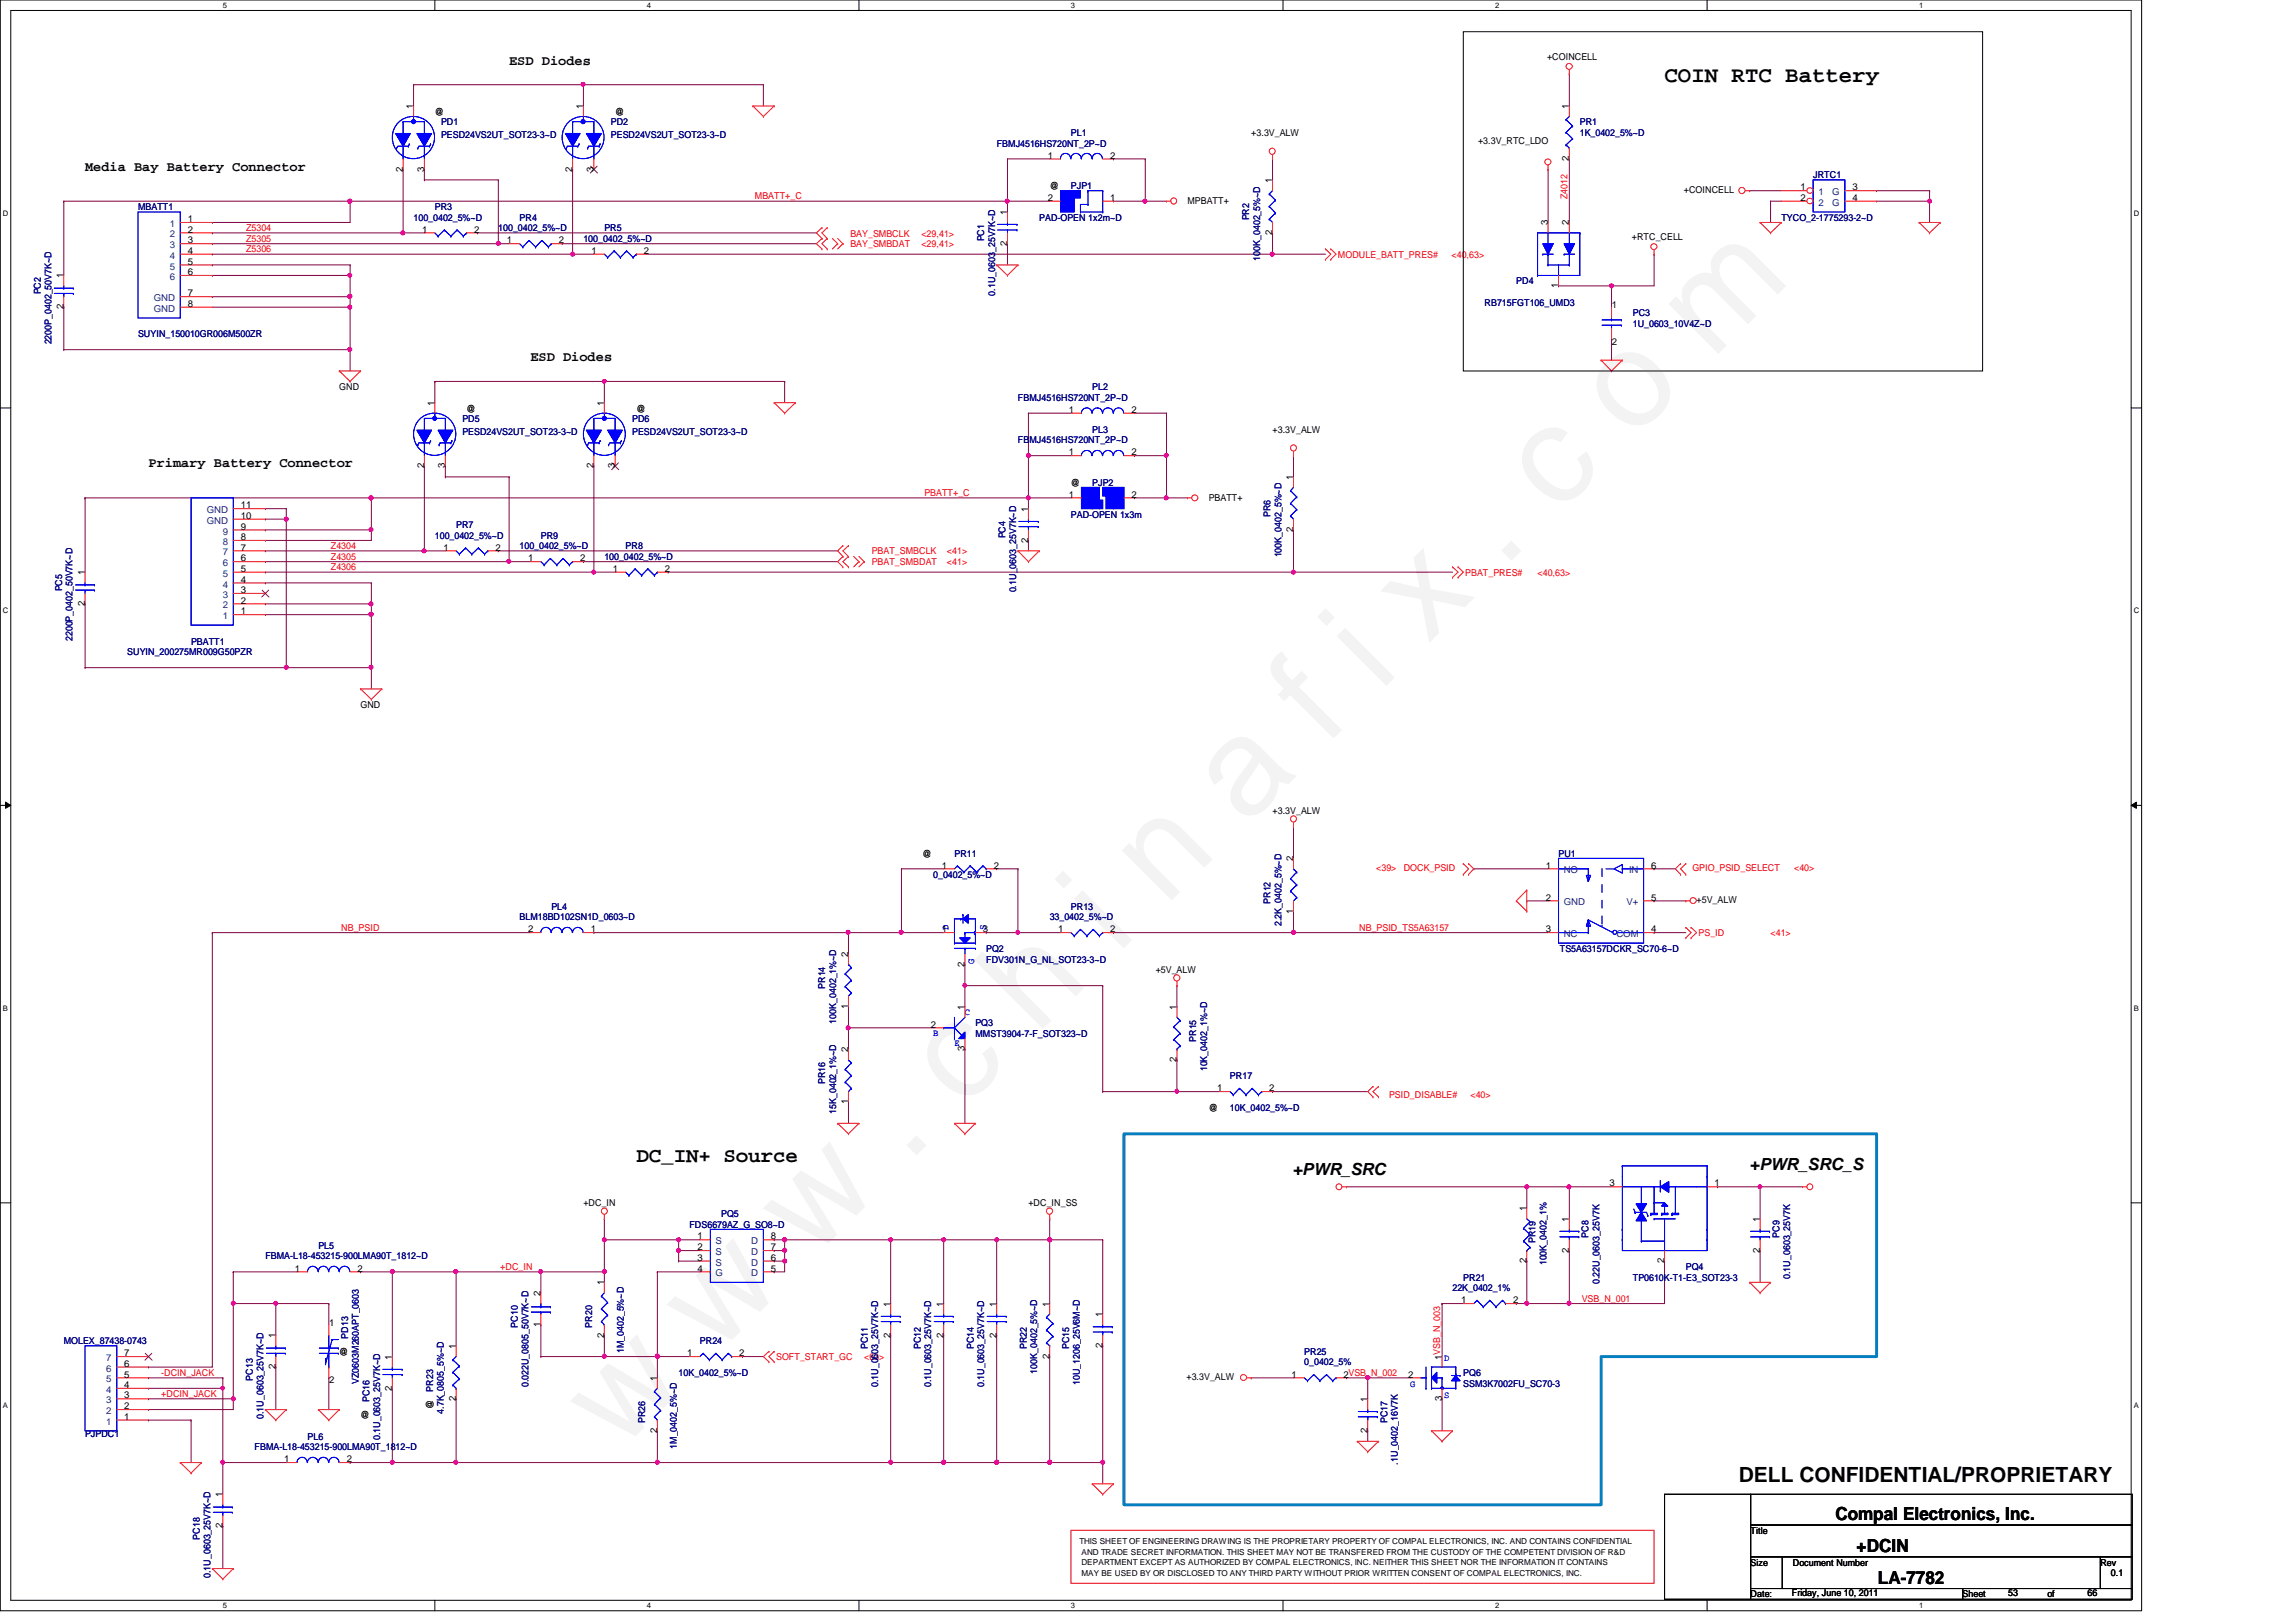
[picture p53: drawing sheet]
<svg xmlns="http://www.w3.org/2000/svg" width="297mm" height="210mm" viewBox="0 0 297 210" stroke-linecap="round" stroke-linejoin="round" font-family="sans-serif">
<defs><g id="words">
<text font-size="17.6" fill="#f0f" x="80.1" y="188" transform="rotate(-45 80.1 188)">w w w . c h i n a f i x . c o m</text>
<text font-size="2.9" x="215.3" y="10.6">COIN RTC Battery</text>
<g font-size="2.7">
<text x="82.3" y="150.4">DC_IN+ Source</text>
<text x="225" y="191.8">DELL CONFIDENTIAL/PROPRIETARY</text>
</g>
<g font-size="2.3">
<text x="237.4" y="196.8">Compal Electronics, Inc.</text>
<text x="240.2" y="200.9">+DCIN</text>
<text x="242.9" y="205">LA-7782</text>
</g>
<g font-size="2.2">
<text x="167.2" y="152">+PWR_SRC</text>
<text x="226.4" y="151.5">+PWR_SRC_S</text>
</g>
<g font-size="1.8">
<text x="65.9" y="8.4">ESD Diodes</text>
<text x="11" y="22.1">Media Bay Battery Connector</text>
<text x="68.6" y="46.8">ESD Diodes</text>
<text x="19.2" y="60.5">Primary Battery Connector</text>
</g>
<g font-size="1.2">
<text x="200.1" y="7.7">+COINCELL</text>
<text x="53.5" y="14.1" transform="rotate(-90 53.5 14.1)">1</text>
<text x="56.3" y="14.9">@</text>
<text x="75.4" y="14.1" transform="rotate(-90 75.4 14.1)">1</text>
<text x="79.6" y="14.9">@</text>
<text x="161.9" y="17.6">+3.3V_ALW</text>
<text x="203" y="14.1" transform="rotate(-90 203 14.1)">1</text>
<text x="52.1" y="22.2" transform="rotate(-90 52.1 22.2)">2</text>
<text x="54.9" y="22.2" transform="rotate(-90 54.9 22.2)">3</text>
<text x="74" y="22.2" transform="rotate(-90 74 22.2)">2</text>
<text x="76.8" y="22.2" transform="rotate(-90 76.8 22.2)">3</text>
<text x="135.5" y="20.5">1</text>
<text x="143.6" y="20.5">2</text>
<text x="164.6" y="23.7" transform="rotate(-90 164.6 23.7)">1</text>
<text x="191.2" y="18.7">+3.3V_RTC_LDO</text>
<text x="203" y="20.8" transform="rotate(-90 203 20.8)">2</text>
<text x="24.3" y="28.7">1</text>
<text x="130.3" y="27.8" transform="rotate(-90 130.3 27.8)">1</text>
<text x="135.5" y="26">2</text>
<text x="135.8" y="24.4">@</text>
<text x="143.6" y="26">1</text>
<text x="153.6" y="26.4">MPBATT+</text>
<text x="200.2" y="29.2" transform="rotate(-90 200.2 29.2)">3</text>
<text x="203" y="29.2" transform="rotate(-90 203 29.2)">2</text>
<text x="217.8" y="25">+COINCELL</text>
<text x="232.9" y="24.6">1</text>
<text x="232.9" y="26">2</text>
<text x="239.6" y="26">4</text>
<text x="239.6" y="24.6">3</text>
<text x="24.3" y="31.5">3</text>
<text x="24.3" y="32.9">4</text>
<text x="24.3" y="34.2">5</text>
<text x="24.3" y="35.6">6</text>
<text x="24.3" y="30.1">2</text>
<text x="54.6" y="30.1">1</text>
<text x="61.3" y="30.1">2</text>
<text x="65.6" y="31.5">1</text>
<text x="72.3" y="31.5">2</text>
<text x="76.5" y="32.9">1</text>
<text x="83.3" y="32.9">2</text>
<text x="130.3" y="31.8" transform="rotate(-90 130.3 31.8)">2</text>
<text x="164.6" y="30.4" transform="rotate(-90 164.6 30.4)">2</text>
<text x="211.1" y="31">+RTC_CELL</text>
<text x="8.2" y="40" transform="rotate(-90 8.2 40)">2</text>
<text x="8.2" y="36" transform="rotate(-90 8.2 36)">1</text>
<text x="24.3" y="38.4">7</text>
<text x="24.3" y="39.7">8</text>
<text x="201.6" y="37.3" transform="rotate(-90 201.6 37.3)">1</text>
<text x="208.5" y="39.9">1</text>
<text x="208.5" y="44.6">2</text>
<text x="43.9" y="50.5">GND</text>
<text x="56.2" y="52.5" transform="rotate(-90 56.2 52.5)">1</text>
<text x="60.4" y="53.3">@</text>
<text x="78.1" y="52.5" transform="rotate(-90 78.1 52.5)">1</text>
<text x="82.3" y="53.3">@</text>
<text x="138.3" y="53.4">1</text>
<text x="146.4" y="53.4">2</text>
<text x="138.3" y="58.9">1</text>
<text x="146.4" y="58.9">2</text>
<text x="164.6" y="56">+3.3V_ALW</text>
<text x="31.2" y="65.8">11</text>
<text x="54.9" y="60.6" transform="rotate(-90 54.9 60.6)">2</text>
<text x="57.6" y="60.6" transform="rotate(-90 57.6 60.6)">3</text>
<text x="76.8" y="60.6" transform="rotate(-90 76.8 60.6)">2</text>
<text x="79.5" y="60.6" transform="rotate(-90 79.5 60.6)">3</text>
<text x="138.3" y="64.4">1</text>
<text x="138.6" y="62.9">@</text>
<text x="146.4" y="64.4">2</text>
<text x="156.4" y="64.8">PBATT+</text>
<text x="167.3" y="62.1" transform="rotate(-90 167.3 62.1)">1</text>
<text x="31.2" y="69.9">8</text>
<text x="31.2" y="68.5">9</text>
<text x="31.2" y="71.2">7</text>
<text x="31.2" y="67.1">10</text>
<text x="57.4" y="71.2">1</text>
<text x="64.1" y="71.2">2</text>
<text x="133" y="70.2" transform="rotate(-90 133 70.2)">2</text>
<text x="133" y="66.2" transform="rotate(-90 133 66.2)">1</text>
<text x="167.3" y="68.8" transform="rotate(-90 167.3 68.8)">2</text>
<text x="11" y="74.5" transform="rotate(-90 11 74.5)">1</text>
<text x="31.2" y="76.8">3</text>
<text x="31.2" y="75.4">4</text>
<text x="31.2" y="74">5</text>
<text x="31.2" y="72.6">6</text>
<text x="68.3" y="72.6">1</text>
<text x="75.1" y="72.6">2</text>
<text x="79.3" y="74">1</text>
<text x="86" y="74">2</text>
<text x="11" y="78.4" transform="rotate(-90 11 78.4)">2</text>
<text x="31.2" y="79.5">1</text>
<text x="31.2" y="78.1">2</text>
<text x="46.6" y="91.7">GND</text>
<text x="164.6" y="105.4">+3.3V_ALW</text>
<text x="119.3" y="110.9">@</text>
<text x="121.8" y="112.4">1</text>
<text x="128.6" y="112.4">2</text>
<text x="167.3" y="111.5" transform="rotate(-90 167.3 111.5)">2</text>
<text x="200" y="112.4">1</text>
<text x="213.6" y="112.4">6</text>
<text x="167.3" y="118.2" transform="rotate(-90 167.3 118.2)">1</text>
<text x="200" y="116.5">2</text>
<text x="213.6" y="116.5">5</text>
<text x="219.5" y="116.9">+5V_ALW</text>
<text x="68.3" y="120.6">2</text>
<text x="76.5" y="120.6">1</text>
<text x="109.7" y="123.8" transform="rotate(-90 109.7 123.8)">2</text>
<text x="121.8" y="120.6">1</text>
<text x="124.8" y="125.1" transform="rotate(-90 124.8 125.1)">2</text>
<text x="127.2" y="120.6">3</text>
<text x="136.9" y="120.6">1</text>
<text x="143.6" y="120.6">2</text>
<text x="149.5" y="125.9">+5V_ALW</text>
<text x="200" y="120.6">3</text>
<text x="213.6" y="120.6">4</text>
<text x="109.7" y="130.6" transform="rotate(-90 109.7 130.6)">1</text>
<text x="124.8" y="130.7" transform="rotate(-90 124.8 130.7)">1</text>
<text x="152.2" y="130.7" transform="rotate(-90 152.2 130.7)">1</text>
<text x="109.7" y="136.2" transform="rotate(-90 109.7 136.2)">2</text>
<text x="120.4" y="133">2</text>
<text x="124.8" y="136.1" transform="rotate(-90 124.8 136.1)">3</text>
<text x="152.2" y="137.4" transform="rotate(-90 152.2 137.4)">2</text>
<text x="109.7" y="142.9" transform="rotate(-90 109.7 142.9)">1</text>
<text x="156.4" y="143.8">@</text>
<text x="157.5" y="141.2">1</text>
<text x="164.2" y="141.2">2</text>
<text x="208.2" y="153.5">3</text>
<text x="221.8" y="153.5">1</text>
<text x="75.5" y="156.1">+DC_IN</text>
<text x="90.3" y="160.4">1</text>
<text x="90.3" y="161.8">2</text>
<text x="99.7" y="160.4">8</text>
<text x="99.7" y="161.8">7</text>
<text x="133.1" y="156.1">+DC_IN_SS</text>
<text x="197.5" y="156.8" transform="rotate(-90 197.5 156.8)">1</text>
<text x="203" y="158.1" transform="rotate(-90 203 158.1)">1</text>
<text x="227.7" y="158.1" transform="rotate(-90 227.7 158.1)">1</text>
<text x="38.1" y="164.5">1</text>
<text x="46.3" y="164.5">2</text>
<text x="69.9" y="167.7" transform="rotate(-90 69.9 167.7)">2</text>
<text x="78.1" y="166.3" transform="rotate(-90 78.1 166.3)">1</text>
<text x="90.3" y="163.2">3</text>
<text x="90.3" y="164.5">4</text>
<text x="99.7" y="163.2">6</text>
<text x="99.7" y="164.5">5</text>
<text x="197.5" y="163.5" transform="rotate(-90 197.5 163.5)">2</text>
<text x="203" y="162.1" transform="rotate(-90 203 162.1)">2</text>
<text x="215.3" y="163.5" transform="rotate(-90 215.3 163.5)">2</text>
<text x="227.7" y="162.1" transform="rotate(-90 227.7 162.1)">2</text>
<text x="35.6" y="173.2" transform="rotate(-90 35.6 173.2)">1</text>
<text x="42.6" y="171.6">1</text>
<text x="69.9" y="171.7" transform="rotate(-90 69.9 171.7)">1</text>
<text x="78.1" y="173.1" transform="rotate(-90 78.1 173.1)">2</text>
<text x="115.2" y="173.1" transform="rotate(-90 115.2 173.1)">2</text>
<text x="115.2" y="169.1" transform="rotate(-90 115.2 169.1)">1</text>
<text x="122" y="173.1" transform="rotate(-90 122 173.1)">2</text>
<text x="122" y="169.1" transform="rotate(-90 122 169.1)">1</text>
<text x="128.9" y="173.1" transform="rotate(-90 128.9 173.1)">2</text>
<text x="128.9" y="169.1" transform="rotate(-90 128.9 169.1)">1</text>
<text x="135.8" y="169.1" transform="rotate(-90 135.8 169.1)">1</text>
<text x="142.6" y="170.5" transform="rotate(-90 142.6 170.5)">1</text>
<text x="189" y="168.7">1</text>
<text x="195.7" y="168.7">2</text>
<text x="16.1" y="179.6">4</text>
<text x="16.1" y="178.3">5</text>
<text x="16.1" y="176.9">6</text>
<text x="16.1" y="175.5">7</text>
<text x="35.6" y="177.2" transform="rotate(-90 35.6 177.2)">2</text>
<text x="42.6" y="179">2</text>
<text x="43.9" y="175.3">@</text>
<text x="50.7" y="180" transform="rotate(-90 50.7 180)">2</text>
<text x="50.7" y="175.9" transform="rotate(-90 50.7 175.9)">1</text>
<text x="59" y="174.6" transform="rotate(-90 59 174.6)">1</text>
<text x="85" y="178.7" transform="rotate(-90 85 178.7)">1</text>
<text x="88.9" y="175.5">1</text>
<text x="95.6" y="175.5">2</text>
<text x="135.8" y="175.8" transform="rotate(-90 135.8 175.8)">2</text>
<text x="142.6" y="174.5" transform="rotate(-90 142.6 174.5)">2</text>
<text x="153.5" y="178.6">+3.3V_ALW</text>
<text x="167.1" y="178.3">1</text>
<text x="173.8" y="178.3">2VSB_N_002</text>
<text x="182.2" y="178.3">2</text>
<text x="186.5" y="175.9" transform="rotate(-90 186.5 175.9)">1VSB_N_003</text>
<text x="16.1" y="183.7">1</text>
<text x="16.1" y="181">3</text>
<text x="16.1" y="182.4">2</text>
<text x="46.6" y="183.6">@</text>
<text x="56" y="182.3" transform="rotate(-90 56 182.3)">@</text>
<text x="59" y="181.3" transform="rotate(-90 59 181.3)">2</text>
<text x="85" y="185.4" transform="rotate(-90 85 185.4)">2</text>
<text x="176.9" y="185.4" transform="rotate(-90 176.9 185.4)">2</text>
<text x="176.9" y="181.4" transform="rotate(-90 176.9 181.4)">1</text>
<text x="186.5" y="181.3" transform="rotate(-90 186.5 181.3)">3</text>
<text x="36.8" y="189.2">1</text>
<text x="44.9" y="189.2">2</text>
<text x="28.8" y="197.8" transform="rotate(-90 28.8 197.8)">2</text>
<text x="28.8" y="193.8" transform="rotate(-90 28.8 193.8)">1</text>
<text x="226.5" y="198.5">Title</text>
<text x="226.5" y="202.6">Size</text>
<text x="231.9" y="202.6">Document Number</text>
<text x="271.7" y="202.6">Rev</text>
<text x="226.5" y="206.7">Date:</text>
<text x="231.8" y="206.6">Friday, June 10, 2011</text>
<text x="253.9" y="206.7">Sheet</text>
<text x="259.8" y="206.6">53</text>
<text x="264.9" y="206.7">of</text>
<text x="270.1" y="206.6">66</text>
<text x="273.1" y="204">0.1</text>
</g>
<g font-size="1.2" fill="#000080">
<text x="57.1" y="16.2">PD1</text>
<text x="57.1" y="17.9">PESD24VS2UT_SOT23-3~D</text>
<text x="79" y="16.2">PD2</text>
<text x="79" y="17.9">PESD24VS2UT_SOT23-3~D</text>
<text x="138.6" y="17.6">PL1</text>
<text x="204.4" y="16.2">PR1</text>
<text x="204.4" y="17.6">1K_0402_5%~D</text>
<text x="128.9" y="19">FBMJ4516HS720NT_2P~D</text>
<text x="234.6" y="23.1">JRTC1</text>
<text x="17.9" y="27.2">MBATT1</text>
<text x="53.5" y="28.6">100_0402_5%~D</text>
<text x="56.3" y="27.2">PR3</text>
<text x="64.5" y="29.9">100_0402_5%~D</text>
<text x="67.2" y="28.6">PR4</text>
<text x="78.2" y="29.9">PR5</text>
<text x="134.4" y="28.6">PAD-OPEN 1x2m~D</text>
<text x="138.6" y="24.4">PJP1</text>
<text x="161.6" y="28.5" transform="rotate(-90 161.6 28.5)">PR2</text>
<text x="230.5" y="28.6">TYCO_2-1775293-2~D</text>
<text x="75.5" y="31.3">100_0402_5%~D</text>
<text x="127.3" y="31.2" transform="rotate(-90 127.3 31.2)">PC1</text>
<text x="163" y="33.7" transform="rotate(-90 163 33.7)">100K_0402_5%~D</text>
<text x="5.3" y="38.1" transform="rotate(-90 5.3 38.1)">PC2</text>
<text x="128.7" y="38.3" transform="rotate(-90 128.7 38.3)">0.1U_0603_25V7K~D</text>
<text x="192.1" y="39.5">RB715FGT106_UMD3</text>
<text x="196.2" y="36.8">PD4</text>
<text x="211.2" y="40.9">PC3</text>
<text x="6.6" y="44.6" transform="rotate(-90 6.6 44.6)">2200P_0402_50V7K~D</text>
<text x="17.9" y="43.6">SUYIN_150010GR006M500ZR</text>
<text x="211.2" y="42.3">1U_0603_10V4Z~D</text>
<text x="131.7" y="51.9">FBMJ4516HS720NT_2P~D</text>
<text x="141.3" y="50.5">PL2</text>
<text x="59.8" y="54.6">PD5</text>
<text x="59.8" y="56.3">PESD24VS2UT_SOT23-3~D</text>
<text x="81.8" y="54.6">PD6</text>
<text x="81.8" y="56.3">PESD24VS2UT_SOT23-3~D</text>
<text x="131.7" y="57.4">FBMJ4516HS720NT_2P~D</text>
<text x="141.3" y="56">PL3</text>
<text x="141.3" y="62.9">PJP2</text>
<text x="56.3" y="69.7">100_0402_5%~D</text>
<text x="59" y="68.3">PR7</text>
<text x="67.2" y="71.1">100_0402_5%~D</text>
<text x="70" y="69.7">PR9</text>
<text x="80.9" y="71.1">PR8</text>
<text x="130.1" y="69.7" transform="rotate(-90 130.1 69.7)">PC4</text>
<text x="138.6" y="67">PAD-OPEN 1x3m</text>
<text x="164.4" y="66.9" transform="rotate(-90 164.4 66.9)">PR6</text>
<text x="8" y="76.5" transform="rotate(-90 8 76.5)">PC5</text>
<text x="78.2" y="72.4">100_0402_5%~D</text>
<text x="131.5" y="76.7" transform="rotate(-90 131.5 76.7)">0.1U_0603_25V7K~D</text>
<text x="165.8" y="72.1" transform="rotate(-90 165.8 72.1)">100K_0402_5%~D</text>
<text x="9.4" y="83" transform="rotate(-90 9.4 83)">2200P_0402_50V7K~D</text>
<text x="24.7" y="83.4">PBATT1</text>
<text x="16.5" y="84.8">SUYIN_200275MR009G50PZR</text>
<text x="120.7" y="113.6">0_0402_5%~D</text>
<text x="123.5" y="110.9">PR11</text>
<text x="201.6" y="110.9">PU1</text>
<text x="67.2" y="119.1">BLM18BD102SN1D_0603~D</text>
<text x="71.3" y="117.7">PL4</text>
<text x="135.8" y="119.1">33_0402_5%~D</text>
<text x="138.6" y="117.7">PR13</text>
<text x="164.4" y="117" transform="rotate(-90 164.4 117)">PR12</text>
<text x="165.8" y="119.8" transform="rotate(-90 165.8 119.8)">2.2K_0402_5%~D</text>
<text x="127.6" y="123.2">PQ2</text>
<text x="127.6" y="124.6">FDV301N_G_NL_SOT23-3~D</text>
<text x="201.8" y="123.2">TS5A63157DCKR_SC70-6~D</text>
<text x="106.8" y="128" transform="rotate(-90 106.8 128)">PR14</text>
<text x="108.2" y="132.5" transform="rotate(-90 108.2 132.5)">100K_0402_1%~D</text>
<text x="126.2" y="132.8">PQ3</text>
<text x="126.2" y="134.2">MMST3904-7-F_SOT323~D</text>
<text x="154.8" y="134.8" transform="rotate(-90 154.8 134.8)">PR15</text>
<text x="106.8" y="140.3" transform="rotate(-90 106.8 140.3)">PR16</text>
<text x="156.2" y="138.6" transform="rotate(-90 156.2 138.6)">10K_0402_1%~D</text>
<text x="159.1" y="139.7">PR17</text>
<text x="159.1" y="143.8">10K_0402_5%~D</text>
<text x="108.2" y="144.1" transform="rotate(-90 108.2 144.1)">15K_0402_1%~D</text>
<text x="41.2" y="161.6">PL5</text>
<text x="89.2" y="158.9">FDS6679AZ_G_SO8~D</text>
<text x="93.3" y="157.5">PQ5</text>
<text x="198.7" y="160.9" transform="rotate(-90 198.7 160.9)">PR19</text>
<text x="205.5" y="160.2" transform="rotate(-90 205.5 160.2)">PC8</text>
<text x="230.2" y="160.2" transform="rotate(-90 230.2 160.2)">PC9</text>
<text x="34.3" y="163">FBMA-L18-453215-900LMA90T_1812~D</text>
<text x="187.9" y="167.1">22K_0402_1%</text>
<text x="189.3" y="165.7">PR21</text>
<text x="200.1" y="163.7" transform="rotate(-90 200.1 163.7)">100K_0402_1%</text>
<text x="206.9" y="166.2" transform="rotate(-90 206.9 166.2)">0.22U_0603_25V7K</text>
<text x="211.2" y="165.7">TP0610K-T1-E3_SOT23-3</text>
<text x="218.1" y="164.3">PQ4</text>
<text x="231.6" y="165.5" transform="rotate(-90 231.6 165.5)">0.1U_0603_25V7K</text>
<text x="8.3" y="173.9">MOLEX_87438-0743</text>
<text x="45" y="173.2" transform="rotate(-90 45 173.2)">PD13</text>
<text x="67" y="171.8" transform="rotate(-90 67 171.8)">PC10</text>
<text x="76.6" y="171.8" transform="rotate(-90 76.6 171.8)">PR20</text>
<text x="90.5" y="173.9">PR24</text>
<text x="32.7" y="178.7" transform="rotate(-90 32.7 178.7)">PC13</text>
<text x="46.4" y="179.1" transform="rotate(-90 46.4 179.1)">VZ0603M260APT_0603</text>
<text x="68.4" y="179.5" transform="rotate(-90 68.4 179.5)">0.022U_0805_50V7K~D</text>
<text x="80.7" y="175.1" transform="rotate(-90 80.7 175.1)">1M_0402_5%~D</text>
<text x="87.8" y="178.1">10K_0402_5%~D</text>
<text x="112.3" y="174.6" transform="rotate(-90 112.3 174.6)">PC11</text>
<text x="113.6" y="179.5" transform="rotate(-90 113.6 179.5)">0.1U_0603_25V7K~D</text>
<text x="119.1" y="174.6" transform="rotate(-90 119.1 174.6)">PC12</text>
<text x="120.5" y="179.5" transform="rotate(-90 120.5 179.5)">0.1U_0603_25V7K~D</text>
<text x="126" y="174.6" transform="rotate(-90 126 174.6)">PC14</text>
<text x="127.3" y="179.5" transform="rotate(-90 127.3 179.5)">0.1U_0603_25V7K~D</text>
<text x="132.8" y="174.6" transform="rotate(-90 132.8 174.6)">PR22</text>
<text x="134.2" y="177.8" transform="rotate(-90 134.2 177.8)">100K_0402_5%~D</text>
<text x="138.3" y="174.6" transform="rotate(-90 138.3 174.6)">PC15</text>
<text x="139.7" y="179.2" transform="rotate(-90 139.7 179.2)">10U_1206_25V6M~D</text>
<text x="168.7" y="175.3">PR25</text>
<text x="168.7" y="176.7">0_0402_5%</text>
<text x="189.3" y="178.1">PQ6</text>
<text x="189.3" y="179.5">SSM3K7002FU_SC70-3</text>
<text x="34.1" y="183.6" transform="rotate(-90 34.1 183.6)">0.1U_0603_25V7K~D</text>
<text x="47.8" y="181.4" transform="rotate(-90 47.8 181.4)">PC16</text>
<text x="56" y="180.1" transform="rotate(-90 56 180.1)">PR23</text>
<text x="57.4" y="183" transform="rotate(-90 57.4 183)">4.7K_0805_5%~D</text>
<text x="83.5" y="184.2" transform="rotate(-90 83.5 184.2)">PR26</text>
<text x="179.5" y="184.2" transform="rotate(-90 179.5 184.2)">PC17</text>
<text x="11" y="186">PJPDC1</text>
<text x="32.9" y="187.7">FBMA-L18-453215-900LMA90T_1812~D</text>
<text x="39.8" y="186.3">PL6</text>
<text x="49.2" y="186.4" transform="rotate(-90 49.2 186.4)">0.1U_0603_25V7K~D</text>
<text x="87.6" y="187.5" transform="rotate(-90 87.6 187.5)">1M_0402_5%~D</text>
<text x="180.8" y="189.5" transform="rotate(-90 180.8 189.5)">.1U_0402_16V7K</text>
<text x="25.9" y="199.3" transform="rotate(-90 25.9 199.3)">PC18</text>
<text x="27.2" y="204.2" transform="rotate(-90 27.2 204.2)">0.1U_0603_25V7K~D</text>
</g>
<g font-size="1.2" fill="#004080">
<text x="22" y="29.4">1</text>
<text x="235.2" y="25.3">1</text>
<text x="235.2" y="26.6">2</text>
<text x="237" y="26.6">G</text>
<text x="237" y="25.3">G</text>
<text x="22" y="32.1">3</text>
<text x="22" y="33.5">4</text>
<text x="22" y="34.9">5</text>
<text x="22" y="30.7">2</text>
<text x="19.9" y="39">GND</text>
<text x="19.9" y="40.3">GND</text>
<text x="22" y="36.2">6</text>
<text x="26.8" y="67.8">GND</text>
<text x="26.8" y="66.4">GND</text>
<text x="28.8" y="70.5">8</text>
<text x="28.8" y="69.2">9</text>
<text x="28.8" y="71.9">7</text>
<text x="28.8" y="77.4">3</text>
<text x="28.8" y="76">4</text>
<text x="28.8" y="74.6">5</text>
<text x="28.8" y="73.3">6</text>
<text x="28.8" y="80.1">1</text>
<text x="28.8" y="78.7">2</text>
<text x="202.3" y="113">NO</text>
<text x="210.8" y="113">IN</text>
<text x="202.3" y="117.2">GND</text>
<text x="210.4" y="117.2">V+</text>
<text x="202.3" y="121.3">NC</text>
<text x="209.1" y="121.3">COM</text>
<text x="92.6" y="161">S</text>
<text x="97.2" y="161">D</text>
<text x="92.6" y="162.4">S</text>
<text x="92.6" y="163.8">S</text>
<text x="92.6" y="165.2">G</text>
<text x="97.2" y="162.4">D</text>
<text x="97.2" y="163.8">D</text>
<text x="97.2" y="165.2">D</text>
<text x="13.8" y="178.9">5</text>
<text x="13.8" y="177.5">6</text>
<text x="13.8" y="176.1">7</text>
<text x="13.8" y="184.4">1</text>
<text x="13.8" y="181.6">3</text>
<text x="13.8" y="180.3">4</text>
<text x="13.8" y="183">2</text>
</g>
<g font-size="1.2" fill="#f00">
<text x="31.8" y="29.9">Z5304</text>
<text x="97.7" y="25.8">MBATT+_C</text>
<text x="202.8" y="25.8" transform="rotate(-90 202.8 25.8)">Z4012</text>
<text x="31.8" y="32.6">Z5306</text>
<text x="31.8" y="31.3">Z5305</text>
<text x="110" y="32">BAY_SMBDAT</text>
<text x="110" y="30.6">BAY_SMBCLK</text>
<text x="119.2" y="30.6">&lt;29,41&gt;</text>
<text x="119.2" y="32">&lt;29,41&gt;</text>
<text x="173.1" y="33.4">MODULE_BATT_PRES#</text>
<text x="187.8" y="33.4">&lt;40,63&gt;</text>
<text x="119.6" y="64.2">PBATT+_C</text>
<text x="42.8" y="71">Z4304</text>
<text x="112.8" y="71.8">PBAT_SMBCLK</text>
<text x="122.5" y="71.8">&lt;41&gt;</text>
<text x="42.8" y="73.8">Z4306</text>
<text x="42.8" y="72.4">Z4305</text>
<text x="112.8" y="73.2">PBAT_SMBDAT</text>
<text x="122.5" y="73.2">&lt;41&gt;</text>
<text x="189.6" y="74.5">PBAT_PRES#</text>
<text x="198.9" y="74.5">&lt;40,63&gt;</text>
<text x="178.1" y="112.8">&lt;39&gt;</text>
<text x="181.6" y="112.8">DOCK_PSID</text>
<text x="218.9" y="112.8">GPIO_PSID_SELECT</text>
<text x="232.1" y="112.8">&lt;40&gt;</text>
<text x="44.2" y="120.4">NB_PSID</text>
<text x="175.8" y="120.4">NB_PSID_TS5A63157</text>
<text x="219.7" y="121.2">PS_ID</text>
<text x="229.1" y="121.2">&lt;41&gt;</text>
<text x="179.7" y="142.1">PSID_DISABLE#</text>
<text x="190.2" y="142.1">&lt;40&gt;</text>
<text x="64.7" y="164.3">+DC_IN</text>
<text x="204.6" y="168.4">VSB_N_001</text>
<text x="20.9" y="178.1">-DCIN_JACK</text>
<text x="100.4" y="176">SOFT_START_GC</text>
<text x="111.8" y="176">&lt;63&gt;</text>
<text x="20.9" y="180.8">+DCIN_JACK</text>
</g>
<g font-size="1.2" fill="#00f">
<text x="122.7" y="120.4" transform="rotate(-90 122.7 120.4)">D</text>
<text x="126" y="124.8" transform="rotate(-90 126 124.8)">G</text>
<text x="127.5" y="120.4" transform="rotate(-90 127.5 120.4)">S</text>
<text x="124.8" y="131.3">C</text>
<text x="120.7" y="134">B</text>
<text x="123.5" y="135.4">E</text>
<text x="182.5" y="179.5">G</text>
<text x="186.8" y="176.1">D</text>
<text x="186.8" y="180.9">S</text>
</g>
<g font-size="1.1">
<text x="139.7" y="199.9">THIS SHEET OF ENGINEERING DRAWING IS THE PROPRIETARY PROPERTY OF COMPAL ELECTRONICS, INC. AND CONTAINS CONFIDENTIAL</text>
<text x="139.9" y="204">MAY BE USED BY OR DISCLOSED TO ANY THIRD PARTY WITHOUT PRIOR WRITTEN CONSENT OF COMPAL ELECTRONICS, INC.</text>
<text x="139.9" y="201.2">AND TRADE SECRET INFORMATION. THIS SHEET MAY NOT BE TRANSFERED FROM THE CUSTODY OF THE COMPETENT DIVISION OF R&amp;D</text>
<text x="139.9" y="202.6">DEPARTMENT EXCEPT AS AUTHORIZED BY COMPAL ELECTRONICS, INC. NEITHER THIS SHEET NOR THE INFORMATION IT CONTAINS</text>
</g>
<g font-size="1">
<text x="28.8" y="1">5</text>
<text x="83.7" y="1">4</text>
<text x="138.6" y="1">3</text>
<text x="193.4" y="1">2</text>
<text x="248.3" y="1">1</text>
<text x=".4" y="27.9">D</text>
<text x="276.1" y="27.9">D</text>
<text x=".4" y="79.4">C</text>
<text x="276.1" y="79.4">C</text>
<text x=".4" y="130.8">B</text>
<text x="276.1" y="130.8">B</text>
<text x=".4" y="182.2">A</text>
<text x="276.1" y="182.2">A</text>
<text x="28.8" y="208.1">5</text>
<text x="83.7" y="208.1">4</text>
<text x="138.6" y="208.1">3</text>
<text x="193.4" y="208.1">2</text>
<text x="248.3" y="208.1">1</text>
</g>
</g></defs>
<path d="M0 0h277.1v208.4h-277.1zM1.4 1.4h274.3v205.7h-274.3z" fill="none" stroke="#000" stroke-width=".13"/>
<g fill="#fff">
<path d="M28.8 .1h.6v1.1h-.6z"/>
<path d="M28.8 207.2h.6v1.1h-.6z"/>
</g>
<path d="M56.3 0v1.4M56.3 207.1v1.3" fill="none" stroke="#000" stroke-width=".13"/>
<g fill="#fff">
<path d="M83.7 .1h.5v1.1h-.5z"/>
<path d="M83.7 207.2h.5v1.1h-.5z"/>
</g>
<path d="M111.1 0v1.4M111.1 207.1v1.3" fill="none" stroke="#000" stroke-width=".13"/>
<g fill="#fff">
<path d="M138.6 .1h.5v1.1h-.5z"/>
<path d="M138.6 207.2h.5v1.1h-.5z"/>
</g>
<path d="M166 0v1.4M166 207.1v1.3" fill="none" stroke="#000" stroke-width=".13"/>
<g fill="#fff">
<path d="M193.4 .1h.6v1.1h-.6z"/>
<path d="M193.4 207.2h.6v1.1h-.6z"/>
</g>
<path d="M220.8 0v1.4M220.8 207.1v1.3" fill="none" stroke="#000" stroke-width=".13"/>
<g fill="#fff">
<path d="M248.3 .1h.5v1.1h-.5z"/>
<path d="M248.3 207.2h.5v1.1h-.5z"/>
<path d="M.4 27.1h.7v1.1h-.7z"/>
<path d="M276.1 27.1h.7v1.1h-.7z"/>
<path d="M.4 78.5h.7v1.1h-.7z"/>
<path d="M276.1 78.5h.7v1.1h-.7z"/>
</g>
<path d="M0 52.8h1.4M275.7 52.8h1.4" fill="none" stroke="#000" stroke-width=".13"/>
<g fill="#fff">
<path d="M.4 129.9h.6v1.1h-.6z"/>
<path d="M276.1 129.9h.6v1.1h-.6z"/>
</g>
<path d="M0 104.2h1.4M.7 103.8l.7 .4-.7 .4zM275.7 104.2l.7-.4v.8zM275.7 104.2h1.4" fill="none" stroke="#000" stroke-width=".13"/>
<path d="M.7 103.8l.7 .4-.7 .4zM275.7 104.2l.7-.4v.8z" fill="#000"/>
<g fill="#fff">
<path d="M.4 181.4h.6v1.1h-.6z"/>
<path d="M276.1 181.4h.6v1.1h-.6z"/>
</g>
<path d="M0 155.7h1.4M275.7 155.7h1.4" fill="none" stroke="#000" stroke-width=".13"/>
<path d="M19.2 179.7h.1M19.2 179.7h9.6M28.8 179.7h.1M28.8 179.7v9.6" fill="none" stroke="#800040" stroke-width=".13"/>
<path d="M28.6 179.5h.4v.1v.2l-.2 .1-.2-.1z" fill-rule="evenodd" fill="#f0f"/>
<path d="M28.6 179.5h.4v.1v.2l-.2 .1-.2-.1z" fill="none" stroke="#f0f" stroke-width=".13"/>
<path d="M167.3 120.7h33M59 164.6h.1M59 164.6h11" fill="none" stroke="#800040" stroke-width=".13"/>
<circle cx="59" cy="164.6" r=".26" fill="#f0f"/>
<circle cx="59" cy="164.6" r=".26" fill="none" stroke="#f0f" stroke-width=".13"/>
<path d="M48 64.4h.1M48 64.4h85.1M42.5 168.7h.1M42.5 178.3h.1M42.5 168.7v2.7M42.5 178.3v4.1M28.8 189.3h.1M28.8 189.3v4.1" fill="none" stroke="#800040" stroke-width=".13"/>
<circle cx="48" cy="64.4" r=".26" fill="#f0f"/>
<circle cx="48" cy="64.4" r=".26" fill="none" stroke="#f0f" stroke-width=".13"/>
<path d="M34.3 68.6h.1M34.3 75.4h.1M34.3 75.4h13.7M48 64.4h.1M48 64.4v4.2h-13.7M54.9 71.3h.1M54.9 71.3h2.7" fill="none" stroke="#800040" stroke-width=".13"/>
<circle cx="48" cy="68.5" r=".26" fill="#f0f"/>
<circle cx="48" cy="68.5" r=".26" fill="none" stroke="#f0f" stroke-width=".13"/>
<circle cx="48" cy="64.4" r=".26" fill="#f0f"/>
<circle cx="48" cy="64.4" r=".26" fill="none" stroke="#f0f" stroke-width=".13"/>
<g fill="none" stroke="#800040" stroke-width=".13">
<path d="M11 78.1h.1M11 64.4h.1M11 64.4v9.6M11 78.1v8.3M11 64.4h37M34.3 79.5h.1M48 78.1h.1M48 78.1v1.4h-13.7M64.5 71.3h.1M64.5 71.3h43.9M65.9 72.7h.1M65.9 72.7h2.7"/>
<path d="M75.5 72.7h32.9M86.4 74h80.9M11 86.4h.1M11 86.4h26"/>
</g>
<circle cx="48" cy="79.5" r=".26" fill="#f0f"/>
<circle cx="48" cy="79.5" r=".26" fill="none" stroke="#f0f" stroke-width=".13"/>
<path d="M37 86.4h.1M37 86.4h11" fill="none" stroke="#800040" stroke-width=".13"/>
<circle cx="48" cy="86.4" r=".26" fill="#f0f"/>
<circle cx="48" cy="86.4" r=".26" fill="none" stroke="#f0f" stroke-width=".13"/>
<path d="M48 79.5h.1M48 79.5v9.7M48 86.4h.1" fill="none" stroke="#800040" stroke-width=".13"/>
<circle cx="48" cy="79.5" r=".26" fill="#f0f"/>
<circle cx="48" cy="79.5" r=".26" fill="none" stroke="#f0f" stroke-width=".13"/>
<path d="M30.2 164.6h.1M30.2 164.6h8.2M59 189.3h.1M59 189.3h26" fill="none" stroke="#800040" stroke-width=".13"/>
<circle cx="59" cy="189.2" r=".26" fill="#f0f"/>
<circle cx="59" cy="189.2" r=".26" fill="none" stroke="#f0f" stroke-width=".13"/>
<g fill="none" stroke="#800040" stroke-width=".13">
<path d="M27.5 120.7h.1M27.5 120.7h41.1M27.5 120.7v56.2M30.2 164.6h.1M30.2 164.6v4.1M35.7 168.7h.1M35.7 168.7h6.8M50.8 164.6h.1M50.8 164.6h8.2M50.8 164.6v11M59 164.6h.1M59 164.6v9.6"/>
<path d="M28.8 197.5h.1M28.8 197.5v5.5M59 181h.1M59 181v8.3M85 189.3h30.2"/>
</g>
<circle cx="50.8" cy="164.6" r=".26" fill="#f0f"/>
<circle cx="50.8" cy="164.6" r=".26" fill="none" stroke="#f0f" stroke-width=".13"/>
<path d="M76.8 120.7h33M46.6 164.6h.1M46.6 164.6h4.2M50.8 179.7h.1M50.8 179.7v9.6h-5.5M28.8 189.3h.1M28.8 189.3h8.2M45.3 189.3h.1" fill="none" stroke="#800040" stroke-width=".13"/>
<path d="M28.6 189h.2l.2 .1v.3l-.2 .1-.2-.1z" fill-rule="evenodd" fill="#f0f"/>
<path d="M28.6 189h.2l.2 .1v.3l-.2 .1-.2-.1z" fill="none" stroke="#f0f" stroke-width=".13"/>
<path d="M19.2 181h.1M19.2 181h11M30.2 181h.1M30.2 181v1.4" fill="none" stroke="#800040" stroke-width=".13"/>
<circle cx="30.2" cy="181" r=".26" fill="#f0f"/>
<circle cx="30.2" cy="181" r=".26" fill="none" stroke="#f0f" stroke-width=".13"/>
<g fill="none" stroke="#800040" stroke-width=".13">
<path d="M203 9.6h.1M203 9.6v4.1M200.3 21.9h.1M200.3 21.9v6.9M19.2 178.3h.1M19.2 178.3h9.6M28.8 178.3h.1M28.8 178.3v1.4M35.7 176.9h.1M35.7 168.7h.1M35.7 168.7v4.1M35.7 176.9v5.5"/>
<path d="M19.2 182.4h.1M19.2 182.4h11"/>
</g>
<path d="M35.5 168.5l.1-.1 .3 .1-.1 .3-.2 .1-.1-.1z" fill-rule="evenodd" fill="#f0f"/>
<path d="M35.5 168.5l.1-.1 .3 .1-.1 .3-.2 .1-.1-.1z" fill="none" stroke="#f0f" stroke-width=".13"/>
<path d="M30.2 168.7h.1M30.2 168.7h5.5M30.2 168.7v12.3" fill="none" stroke="#800040" stroke-width=".13"/>
<circle cx="30.2" cy="168.7" r=".26" fill="#f0f"/>
<circle cx="30.2" cy="168.7" r=".26" fill="none" stroke="#f0f" stroke-width=".13"/>
<path d="M34.3 78.1h.1M34.3 78.1h13.7M19.2 176.9h.1M19.2 176.9h8.3M19.2 183.8h.1M19.2 183.8h5.5M24.7 183.8h.1M24.7 183.8v5.5" fill="none" stroke="#800040" stroke-width=".13"/>
<circle cx="48" cy="78.1" r=".26" fill="#f0f"/>
<circle cx="48" cy="78.1" r=".26" fill="none" stroke="#f0f" stroke-width=".13"/>
<path d="M242.8 26h.1M242.8 26h6.8M34.3 69.9h.1M48 68.6h.1M48 68.6v1.3h-13.7" fill="none" stroke="#800040" stroke-width=".13"/>
<circle cx="249.6" cy="26" r=".26" fill="#f0f"/>
<circle cx="249.6" cy="26" r=".26" fill="none" stroke="#f0f" stroke-width=".13"/>
<path d="M242.8 24.7h.1M242.8 24.7h6.8M249.6 26h.1M249.6 24.7h.1M249.6 24.7v4.1M50.8 189.3h.1M50.8 189.3h8.2" fill="none" stroke="#800040" stroke-width=".13"/>
<circle cx="50.8" cy="189.2" r=".26" fill="#f0f"/>
<circle cx="50.8" cy="189.2" r=".26" fill="none" stroke="#f0f" stroke-width=".13"/>
<path d="M65.9 61.7h.1M65.9 61.7v11" fill="none" stroke="#800040" stroke-width=".13"/>
<circle cx="65.8" cy="72.6" r=".26" fill="#f0f"/>
<circle cx="65.8" cy="72.6" r=".26" fill="none" stroke="#f0f" stroke-width=".13"/>
<path d="M56.3 49.4h.1M56.3 49.4v2.7M54.9 60.3h.1M54.9 60.3v11" fill="none" stroke="#800040" stroke-width=".13"/>
<circle cx="54.9" cy="71.3" r=".26" fill="#f0f"/>
<circle cx="54.9" cy="71.3" r=".26" fill="none" stroke="#f0f" stroke-width=".13"/>
<path d="M56.3 49.4h.1M56.3 49.4h21.9M34.3 71.3h.1M34.3 74h.1M34.3 72.7h.1M34.3 67.2h.1M34.3 71.3h20.6M34.3 74h42.5M34.3 72.7h31.6M34.3 67.2h2.7M37 67.2h.1M37 67.2v19.2" fill="none" stroke="#800040" stroke-width=".13"/>
<circle cx="37" cy="86.4" r=".26" fill="#f0f"/>
<circle cx="37" cy="86.4" r=".26" fill="none" stroke="#f0f" stroke-width=".13"/>
<circle cx="37" cy="67.2" r=".26" fill="#f0f"/>
<circle cx="37" cy="67.2" r=".26" fill="none" stroke="#f0f" stroke-width=".13"/>
<path d="M53.5 11h.1M53.5 11v2.7M75.5 11h.1M75.5 11h23.3M74.1 21.9h.1M74.1 21.9v11M34.3 65.8h.1M34.3 65.8h2.7M37 65.8h.1M37 65.8v1.4M48 75.4h.1M48 75.4v2.7" fill="none" stroke="#800040" stroke-width=".13"/>
<circle cx="75.4" cy="10.9" r=".26" fill="#f0f"/>
<circle cx="75.4" cy="10.9" r=".26" fill="none" stroke="#f0f" stroke-width=".13"/>
<path d="M52.2 21.9h.1M52.2 21.9v8.2" fill="none" stroke="#800040" stroke-width=".13"/>
<circle cx="52.1" cy="30.1" r=".26" fill="#f0f"/>
<circle cx="52.1" cy="30.1" r=".26" fill="none" stroke="#f0f" stroke-width=".13"/>
<g fill="none" stroke="#800040" stroke-width=".13">
<path d="M53.5 11h.1M53.5 11h22M75.5 11h.1M75.5 11v2.7M98.8 11h.1M98.8 11v2.7M8.3 26h.1M27.5 30.1h.1M27.5 32.9h.1M27.5 35.6h.1M27.5 30.1h24.7M27.5 32.9h46.6"/>
<path d="M45.3 34.3h.1M45.3 26h.1M45.3 34.3v1.3h-17.8M64.5 31.5h.1M64.5 31.5h1.4M130.3 20.6h.1M130.3 20.6v5.4h-122M130.3 20.6h5.5M144.1 20.6h.1M144.1 20.6h4.1M148.2 20.6h.1M148.2 20.6v5.4"/>
</g>
<circle cx="45.2" cy="26" r=".26" fill="#f0f"/>
<circle cx="45.2" cy="26" r=".26" fill="none" stroke="#f0f" stroke-width=".13"/>
<path d="M27.5 28.8h.1M27.5 34.3h.1M27.5 34.3h17.8M45.3 26h.1M45.3 26v2.8h-17.8M52.2 30.1h.1M52.2 30.1h2.7" fill="none" stroke="#800040" stroke-width=".13"/>
<circle cx="45.2" cy="26" r=".26" fill="#f0f"/>
<circle cx="45.2" cy="26" r=".26" fill="none" stroke="#f0f" stroke-width=".13"/>
<path d="M8.3 39.8h.1M8.3 26h.1M8.3 26v9.6M8.3 39.8v5.5M8.3 45.3h.1M8.3 45.3h37" fill="none" stroke="#800040" stroke-width=".13"/>
<circle cx="45.2" cy="45.2" r=".26" fill="#f0f"/>
<circle cx="45.2" cy="45.2" r=".26" fill="none" stroke="#f0f" stroke-width=".13"/>
<path d="M27.5 38.4h.1M45.3 35.6h.1M45.3 35.6v2.8h-17.8M72.7 31.5h32.9" fill="none" stroke="#800040" stroke-width=".13"/>
<circle cx="45.2" cy="38.4" r=".26" fill="#f0f"/>
<circle cx="45.2" cy="38.4" r=".26" fill="none" stroke="#f0f" stroke-width=".13"/>
<circle cx="45.3" cy="35.6" r=".25" fill="#f0f"/>
<circle cx="45.3" cy="35.6" r=".25" fill="none" stroke="#f0f" stroke-width=".13"/>
<path d="M27.5 31.5h.1M45.3 39.8h.1M45.3 39.8v8.2M64.5 23.3h.1M64.5 23.3v8.2h-37M83.7 32.9h80.9M164.6 20.6h.1M164.6 20.6v2.7M45.3 45.3h.1" fill="none" stroke="#800040" stroke-width=".13"/>
<circle cx="64.5" cy="31.5" r=".26" fill="#f0f"/>
<circle cx="64.5" cy="31.5" r=".26" fill="none" stroke="#f0f" stroke-width=".13"/>
<path d="M27.5 39.8h17.8M45.3 39.8h.1" fill="none" stroke="#800040" stroke-width=".13"/>
<circle cx="45.2" cy="39.8" r=".26" fill="#f0f"/>
<circle cx="45.2" cy="39.8" r=".26" fill="none" stroke="#f0f" stroke-width=".13"/>
<path d="M45.3 38.4h.1M45.3 38.4v1.4" fill="none" stroke="#800040" stroke-width=".13"/>
<circle cx="45.2" cy="38.4" r=".26" fill="#f0f"/>
<circle cx="45.2" cy="38.4" r=".26" fill="none" stroke="#f0f" stroke-width=".13"/>
<path d="M54.9 23.3h.1M54.9 21.9h.1M54.9 23.3h9.6M54.9 21.9v1.4M61.8 30.1h.1M61.8 30.1h43.8M203 20.6v8.2M57.6 61.7h.1M57.6 60.3h.1M57.6 61.7h8.3M57.6 60.3v1.4" fill="none" stroke="#800040" stroke-width=".13"/>
<g fill="none" stroke="#f00" stroke-width=".13">
<path d="M97.4 13.7h.1M97.4 13.7h2.8M97.4 13.7l1.4 1.4M98.8 15.1h.1M100.2 13.7h.1M100.2 13.7l-1.4 1.4M203 9.6h.1M203 9v.6M65.9 31.5h1.3M164.6 20.6h.1M164.6 20v.6M200.3 21.9h.1"/>
<path d="M200.3 21.4v.5M248.3 28.8h.1M248.3 28.8h2.7M248.3 28.8l1.3 1.3M249.6 30.1h.1M251 28.8h.1M251 28.8l-1.4 1.3M43.9 48h.1M43.9 48h2.7M43.9 48l1.4 1.4M45.3 49.4h.1M46.6 48h.1"/>
<path d="M46.6 48l-1.3 1.4M46.6 89.2h.1M46.6 89.2h2.8M46.6 89.2l1.4 1.3M48 90.5h.1M49.4 89.2h.1M49.4 89.2l-1.4 1.3M23.3 189.3h.1M23.3 189.3h2.8M23.3 189.3l1.4 1.3M24.7 190.6h.1M26.1 189.3h.1"/>
<path d="M26.1 189.3l-1.4 1.3M34.3 182.4h.1M34.3 182.4h2.7M34.3 182.4l1.4 1.4M35.7 183.8h.1M37 182.4h.1M37 182.4l-1.3 1.4M41.2 182.4h.1M41.2 182.4h2.7M41.2 182.4l1.3 1.4M42.5 183.8h.1M43.9 182.4h.1"/>
<path d="M43.9 182.4l-1.4 1.4M138.6 198h75.4v6.9h-75.4zM27.5 203h.1M27.5 203h2.7M27.5 203l1.3 1.3M28.8 204.3h.1M30.2 203h.1M30.2 203l-1.4 1.3"/>
<circle cx="164.6" cy="19.6" r=".39"/>
<circle cx="203" cy="8.6" r=".39"/>
<circle cx="200.3" cy="21" r=".39"/>
</g>
<path d="M189.3 4.1h67.2v43.9h-67.2zM215.3 193.4h11.2v13.6h-11.2zM226.5 193.4h49.3v4h-49.3zM226.5 197.4h49.3v4.1h-49.3zM226.5 201.5h4.1v4.1h-4.1zM226.5 205.6h27.4v1.4h-27.4zM230.6 201.5h41.1v4.1h-41.1zM253.9 205.6h21.9v1.4h-21.9zM271.7 201.5h4.1v4.1h-4.1z" fill="none" stroke="#000" stroke-width=".13"/>
<path d="M145.4 146.7h97.4v28.9h-35.7v19.1h-61.7z" fill="none" stroke="#0080c0" stroke-width=".38"/>
<path d="M67.2 31.5l.4 .5" fill="none" stroke="#00f" stroke-width=".13"/>
<path d="M75.9 17.3h1.9l-1 1.6z" fill="#00f"/>
<path d="M75.9 17.3h1.9l-1 1.6z" fill="none" stroke="#00f" stroke-width=".13"/>
<path d="M73.1 17.3h2l-1 1.6z" fill="#00f"/>
<g fill="none" stroke="#00f" stroke-width=".13">
<path d="M73.1 17.3h2l-1 1.6zM73.3 19.2h.1M74.1 18.9h.1M74.1 15.7h.1M74.1 17.3h.1M74.1 15.7h2.7v1.6M74.1 15.7v1.6M74.1 18.9v1.7M74.8 18.9h.1M74.8 18.9h-1.4l-.1 .3M74.9 18.6h.1M74.9 18.6l-.1 .3"/>
<path d="M75.5 15.7h.1M75.5 15.1v.6M76 19.2h.1M76.8 18.9h.1M76.8 17.3h.1M76.8 18.9v1.7M77.5 18.9h.1M77.5 18.9h-1.3l-.2 .3M77.6 18.6h.1M77.6 18.6l-.1 .3"/>
<circle cx="75.4" cy="17.8" r="2.72"/>
</g>
<circle cx="75.4" cy="15.7" r=".26" fill="#00f"/>
<circle cx="75.4" cy="15.7" r=".26" fill="none" stroke="#00f" stroke-width=".13"/>
<path d="M75.9 17.3h1.9l-1 1.6z" fill="#00f"/>
<path d="M75.9 17.3h1.9l-1 1.6z" fill="none" stroke="#00f" stroke-width=".13"/>
<path d="M73.1 17.3h2l-1 1.6z" fill="#00f"/>
<g fill="none" stroke="#00f" stroke-width=".13">
<path d="M73.1 17.3h2l-1 1.6zM73.3 19.2h.1M74.1 18.9h.1M74.1 15.7h.1M74.1 17.3h.1M74.1 15.7h2.7v1.6M74.1 15.7v1.6M74.1 18.9v1.7M74.8 18.9h.1M74.8 18.9h-1.4l-.1 .3M74.9 18.6h.1M74.9 18.6l-.1 .3"/>
<path d="M75.5 15.7h.1M75.5 15.1v.6M76 19.2h.1M76.8 18.9h.1M76.8 17.3h.1M76.8 18.9v1.7M77.5 18.9h.1M77.5 18.9h-1.3l-.2 .3M77.6 18.6h.1M77.6 18.6l-.1 .3"/>
<circle cx="75.4" cy="17.8" r="2.72"/>
</g>
<circle cx="75.4" cy="15.7" r=".26" fill="#00f"/>
<circle cx="75.4" cy="15.7" r=".26" fill="none" stroke="#00f" stroke-width=".13"/>
<path d="M75.5 13.7v1.4M74.1 20.6v1.3M76.8 20.6v1.3" fill="none" stroke="#f00" stroke-width=".13"/>
<path d="M76.4 21.5l.9 .9M77.3 21.5l-.9 .9" fill="none" stroke="#804000" stroke-width=".13"/>
<path d="M56.7 55.7h1.9l-1 1.6z" fill="#00f"/>
<path d="M56.7 55.7h1.9l-1 1.6z" fill="none" stroke="#00f" stroke-width=".13"/>
<path d="M53.9 55.7h1.9l-.9 1.6z" fill="#00f"/>
<g fill="none" stroke="#00f" stroke-width=".13">
<path d="M53.9 55.7h1.9l-.9 1.6zM54.1 57.6h.1M54.9 57.3h.1M54.9 54.1h.1M54.9 55.7h.1M54.9 54.1h2.7v1.6M54.9 54.1v1.6M54.9 57.3v1.7M55.6 57.3h.1M55.6 57.3h-1.4l-.1 .3M55.7 57h.1M55.7 57l-.1 .3"/>
<path d="M56.3 54.1h.1M56.3 53.5v.6M56.8 57.6h.1M57.6 57.3h.1M57.6 55.7h.1M57.6 57.3v1.7M58.3 57.3h.1M58.3 57.3h-1.4l-.1 .3M58.5 57h.1M58.5 57l-.2 .3"/>
<circle cx="56.2" cy="56.2" r="2.74"/>
</g>
<path d="M56.1 54l.1-.1 .2 .1v.3l-.2 .1-.1-.1z" fill-rule="evenodd" fill="#00f"/>
<path d="M56.1 54l.1-.1 .2 .1v.3l-.2 .1-.1-.1z" fill="none" stroke="#00f" stroke-width=".13"/>
<path d="M56.7 55.7h1.9l-1 1.6z" fill="#00f"/>
<path d="M56.7 55.7h1.9l-1 1.6z" fill="none" stroke="#00f" stroke-width=".13"/>
<path d="M53.9 55.7h1.9l-.9 1.6z" fill="#00f"/>
<g fill="none" stroke="#00f" stroke-width=".13">
<path d="M53.9 55.7h1.9l-.9 1.6zM54.1 57.6h.1M54.9 57.3h.1M54.9 54.1h.1M54.9 55.7h.1M54.9 54.1h2.7v1.6M54.9 54.1v1.6M54.9 57.3v1.7M55.6 57.3h.1M55.6 57.3h-1.4l-.1 .3M55.7 57h.1M55.7 57l-.1 .3"/>
<path d="M56.3 54.1h.1M56.3 53.5v.6M56.8 57.6h.1M57.6 57.3h.1M57.6 55.7h.1M57.6 57.3v1.7M58.3 57.3h.1M58.3 57.3h-1.4l-.1 .3M58.5 57h.1M58.5 57l-.2 .3"/>
<circle cx="56.2" cy="56.2" r="2.74"/>
</g>
<path d="M56.1 54l.1-.1 .2 .1v.3l-.2 .1-.1-.1z" fill-rule="evenodd" fill="#00f"/>
<g fill="none" stroke="#00f" stroke-width=".13">
<path d="M202.6 15.5h.1M202.6 17.1h.1M202.6 18.8h.1M202.6 15.5l.9 .8M202.6 17.1l.9 .8M202.6 18.8l.4 .4M203 19.2h.1M203 15.1l-.4 .4M203.5 16.3h.1M203.5 17.9h.1M203.5 16.3l-.9 .8M203.5 17.9l-.9 .9"/>
<path d="M56.3 30.1l.4 .5M56.7 30.6h.1M57.5 29.8h.1M57.5 29.8l-.8 .8M57.5 29.8l.8 .8M58.3 30.6h.1M59.1 29.8h.1M59.1 29.8l-.8 .8M59.1 29.8l.8 .8M59.9 30.6h.1M60.4 30.1h.1M60.4 30.1l-.5 .5"/>
<path d="M56.1 54l.1-.1 .2 .1v.3l-.2 .1-.1-.1zM59 71.3l.4 .4M59.4 71.7h.1M60.2 70.9h.1M60.2 70.9l-.8 .8M60.2 70.9l.8 .8M61 71.7h.1M61.9 70.9h.1M61.9 70.9l-.9 .8M61.9 70.9l.8 .8M62.7 71.7h.1M63.1 71.3h.1"/>
<path d="M63.1 71.3l-.4 .4M49.5 177.9h2.5M49.5 177.2h2.5M50.8 177.2h.1M50.8 177.9h.1M50.8 176.9v.3M50.8 177.9v.4M52 177.9h.1M52 177.2h.1M38.4 189.3a.66 .66 0 0 1 .7-.7 .66 .66 0 0 1 .6 .7M39.8 189.3a.68 .68 0 0 1 .7-.7 .68 .68 0 0 1 .6 .7M41.2 189.3a.66 .66 0 0 1 .6-.7 .66 .66 0 0 1 .7 .7"/>
<path d="M42.5 189.3a.66 .66 0 0 1 .7-.7 .66 .66 0 0 1 .7 .7"/>
</g>
<g fill="none" stroke="#f00" stroke-width=".13">
<path d="M203 13.7v1.4M203 19.2v1.4M54.9 30.1h1.4M60.4 30.1h1.4M54.9 59v1.3M56.3 52.1v1.4M57.6 59v1.3M57.6 71.3h1.4M63.1 71.3h1.4M50.8 175.6v1.3M50.8 178.3v1.4M37 189.3h1.4"/>
<path d="M43.9 189.3h1.4"/>
</g>
<path d="M53.9 17.3h1.9l-.9 1.6z" fill="#00f"/>
<path d="M53.9 17.3h1.9l-.9 1.6z" fill="none" stroke="#00f" stroke-width=".13"/>
<path d="M51.2 17.3h1.9l-.9 1.6z" fill="#00f"/>
<g fill="none" stroke="#00f" stroke-width=".13">
<path d="M51.2 17.3h1.9l-.9 1.6zM51.3 19.2h.1M52.2 18.9h.1M52.2 15.7h.1M52.2 17.3h.1M52.2 15.7h2.7v1.6M52.2 15.7v1.6M52.2 18.9v1.7M52.8 18.9h.1M52.8 18.9h-1.3l-.2 .3M53 18.6h.1M53 18.6l-.2 .3"/>
<path d="M53.5 15.7h.1M53.5 15.1v.6M54.1 19.2h.1M54.9 18.9h.1M54.9 17.3h.1M54.9 18.9v1.7M55.6 18.9h.1M55.6 18.9h-1.4l-.1 .3M55.7 18.6h.1M55.7 18.6l-.1 .3"/>
<circle cx="53.5" cy="17.8" r="2.74"/>
</g>
<circle cx="53.5" cy="15.7" r=".26" fill="#00f"/>
<circle cx="53.5" cy="15.7" r=".26" fill="none" stroke="#00f" stroke-width=".13"/>
<path d="M53.9 17.3h1.9l-.9 1.6z" fill="#00f"/>
<path d="M53.9 17.3h1.9l-.9 1.6z" fill="none" stroke="#00f" stroke-width=".13"/>
<path d="M51.2 17.3h1.9l-.9 1.6z" fill="#00f"/>
<g fill="none" stroke="#00f" stroke-width=".13">
<path d="M51.2 17.3h1.9l-.9 1.6zM51.3 19.2h.1M52.2 18.9h.1M52.2 15.7h.1M52.2 17.3h.1M52.2 15.7h2.7v1.6M52.2 15.7v1.6M52.2 18.9v1.7M52.8 18.9h.1M52.8 18.9h-1.3l-.2 .3M53 18.6h.1M53 18.6l-.2 .3"/>
<path d="M53.5 15.7h.1M53.5 15.1v.6M54.1 19.2h.1M54.9 18.9h.1M54.9 17.3h.1M54.9 18.9v1.7M55.6 18.9h.1M55.6 18.9h-1.4l-.1 .3M55.7 18.6h.1M55.7 18.6l-.1 .3"/>
<circle cx="53.5" cy="17.8" r="2.74"/>
</g>
<circle cx="53.5" cy="15.7" r=".26" fill="#00f"/>
<g fill="none" stroke="#00f" stroke-width=".13">
<path d="M7 38h2.5M7 37.3h2.5M8.3 37.3h.1M8.3 38h.1M8.3 37v.3M8.3 38v.4M9.5 38h.1M9.5 37.3h.1M17.9 27.4h5.4v13.7h-5.4zM138.5 20.5a.66 .66 0 0 0-.7-.6 .66 .66 0 0 0-.6 .7M139.9 20.5a.66 .66 0 0 0-.7-.6 .66 .66 0 0 0-.6 .7M141.3 20.5a.68 .68 0 0 0-.7-.6 .68 .68 0 0 0-.7 .7"/>
<path d="M142.6 20.5a.66 .66 0 0 0-.7-.6 .66 .66 0 0 0-.6 .7M234.6 23.3h4.1v4.1h-4.1zM9.8 76.4h2.4M9.8 75.7h2.4M11 75.7h.1M11 76.4h.1M11 75.4v.3M11 76.4v.4M12.2 76.4h.1M12.2 75.7h.1M24.7 64.4h5.5v16.5h-5.5zM11 174.2h4.1v11h-4.1z"/>
<path d="M34.5 175.1h2.4M34.5 174.5h2.4M35.7 174.5h.1M35.7 175.1h.1M35.7 174.2v.3M35.7 175.1v.5M36.9 175.1h.1M36.9 174.5h.1M41.1 164.5a.68 .68 0 0 0-.7-.6 .68 .68 0 0 0-.6 .7M41.3 175.1h2.5M41.3 174.5h2.5M42.1 176.5h.1"/>
<path d="M42.1 175.8h.1M42.1 175.8v.7M42.5 164.5a.66 .66 0 0 0-.7-.6 .66 .66 0 0 0-.6 .7M42.5 174.5h.1M42.5 175.1h.1M42.5 174.2h.1M42.5 176.9h.1M42.5 172.8v1.7M42.5 175.1v1.8M43 173.4h.1M43 173.4h.8M43 173.4l-.9 3.1"/>
<path d="M43.8 175.1h.1M43.8 174.5h.1M43.9 164.5a.66 .66 0 0 0-.7-.6 .66 .66 0 0 0-.7 .7M45.3 164.5a.68 .68 0 0 0-.7-.6 .68 .68 0 0 0-.7 .7M58.6 176h.1M58.6 177.6h.1M58.6 179.2h.1M58.6 176l.8 .8M58.6 177.6l.8 .8M58.6 179.2l.4 .5M59 179.7h.1M59 175.6l-.4 .4"/>
<path d="M59.4 176.8h.1M59.4 178.4h.1M59.4 176.8l-.8 .8M59.4 178.4l-.8 .8M27.6 195.7h2.5M27.6 195h2.5M28.8 195h.1M28.8 195.7h.1M28.8 194.7v.3M28.8 195.7v.4M30.1 195.7h.1M30.1 195h.1"/>
<circle cx="53.5" cy="15.7" r=".26"/>
</g>
<g fill="none" stroke="#f00" stroke-width=".13">
<path d="M53.5 13.7v1.4M8.3 35.6v1.4M8.3 38.4v1.4M23.3 28.8h4.2M23.3 31.5h4.2M23.3 32.9h4.2M23.3 34.3h4.2M23.3 35.6h4.2M23.3 30.1h4.2M23.3 38.4h4.2M23.3 39.8h4.2M52.2 20.6v1.3"/>
<path d="M54.9 20.6v1.3M135.8 20.6h1.4M142.7 20.6h1.4M164.6 23.3v1.4M238.7 26h4.1M238.7 24.7h4.1M11 74v1.4M11 76.8v1.3M30.2 79.5h4.1M30.2 76.8h4.1M30.2 75.4h4.1M30.2 74h4.1"/>
<path d="M30.2 72.7h4.1M30.2 69.9h4.1M30.2 68.6h4.1M30.2 78.1h4.1M30.2 71.3h4.1M30.2 67.2h4.1M30.2 65.8h4.1M15.1 179.7h4.1M15.1 178.3h4.1M15.1 176.9h4.1M15.1 175.6h4.1M35.7 172.8v1.4"/>
<path d="M35.7 175.6v1.3M38.4 164.6h1.4M42.5 171.4v1.4M42.5 176.9v1.4M45.3 164.6h1.3M59 174.2v1.4M59 179.7v1.3M15.1 183.8h4.1M15.1 181h4.1M15.1 182.4h4.1M28.8 193.4v1.3M28.8 196.1v1.4"/>
</g>
<path d="M33.9 76.4l.9 .9M34.8 76.4l-.9 .9M18.8 175.1l.9 .9M19.6 175.1l-.8 .9" fill="none" stroke="#804000" stroke-width=".13"/>
<path d="M28.6 179.5h.4v.1v.2l-.2 .1-.2-.1z" fill-rule="evenodd" fill="#f0f"/>
<path d="M28.6 179.5h.4v.1v.2l-.2 .1-.2-.1z" fill="none" stroke="#f0f" stroke-width=".13"/>
<circle cx="59" cy="164.6" r=".26" fill="#f0f"/>
<circle cx="59" cy="164.6" r=".26" fill="none" stroke="#f0f" stroke-width=".13"/>
<circle cx="48" cy="64.4" r=".26" fill="#f0f"/>
<circle cx="48" cy="64.4" r=".26" fill="none" stroke="#f0f" stroke-width=".13"/>
<circle cx="48" cy="68.5" r=".26" fill="#f0f"/>
<circle cx="48" cy="68.5" r=".26" fill="none" stroke="#f0f" stroke-width=".13"/>
<circle cx="48" cy="64.4" r=".26" fill="#f0f"/>
<circle cx="48" cy="64.4" r=".26" fill="none" stroke="#f0f" stroke-width=".13"/>
<circle cx="48" cy="79.5" r=".26" fill="#f0f"/>
<circle cx="48" cy="79.5" r=".26" fill="none" stroke="#f0f" stroke-width=".13"/>
<circle cx="48" cy="86.4" r=".26" fill="#f0f"/>
<circle cx="48" cy="86.4" r=".26" fill="none" stroke="#f0f" stroke-width=".13"/>
<circle cx="48" cy="79.5" r=".26" fill="#f0f"/>
<circle cx="48" cy="79.5" r=".26" fill="none" stroke="#f0f" stroke-width=".13"/>
<circle cx="59" cy="189.2" r=".26" fill="#f0f"/>
<circle cx="59" cy="189.2" r=".26" fill="none" stroke="#f0f" stroke-width=".13"/>
<circle cx="50.8" cy="164.6" r=".26" fill="#f0f"/>
<circle cx="50.8" cy="164.6" r=".26" fill="none" stroke="#f0f" stroke-width=".13"/>
<path d="M28.6 189h.2l.2 .1v.3l-.2 .1-.2-.1z" fill-rule="evenodd" fill="#f0f"/>
<path d="M28.6 189h.2l.2 .1v.3l-.2 .1-.2-.1z" fill="none" stroke="#f0f" stroke-width=".13"/>
<circle cx="30.2" cy="181" r=".26" fill="#f0f"/>
<circle cx="30.2" cy="181" r=".26" fill="none" stroke="#f0f" stroke-width=".13"/>
<path d="M35.5 168.5l.1-.1 .3 .1-.1 .3-.2 .1-.1-.1z" fill-rule="evenodd" fill="#f0f"/>
<path d="M35.5 168.5l.1-.1 .3 .1-.1 .3-.2 .1-.1-.1z" fill="none" stroke="#f0f" stroke-width=".13"/>
<circle cx="30.2" cy="168.7" r=".26" fill="#f0f"/>
<circle cx="30.2" cy="168.7" r=".26" fill="none" stroke="#f0f" stroke-width=".13"/>
<circle cx="48" cy="78.1" r=".26" fill="#f0f"/>
<circle cx="48" cy="78.1" r=".26" fill="none" stroke="#f0f" stroke-width=".13"/>
<circle cx="249.6" cy="26" r=".26" fill="#f0f"/>
<circle cx="249.6" cy="26" r=".26" fill="none" stroke="#f0f" stroke-width=".13"/>
<circle cx="50.8" cy="189.2" r=".26" fill="#f0f"/>
<circle cx="50.8" cy="189.2" r=".26" fill="none" stroke="#f0f" stroke-width=".13"/>
<circle cx="65.8" cy="72.6" r=".26" fill="#f0f"/>
<circle cx="65.8" cy="72.6" r=".26" fill="none" stroke="#f0f" stroke-width=".13"/>
<circle cx="54.9" cy="71.3" r=".26" fill="#f0f"/>
<circle cx="54.9" cy="71.3" r=".26" fill="none" stroke="#f0f" stroke-width=".13"/>
<circle cx="37" cy="86.4" r=".26" fill="#f0f"/>
<circle cx="37" cy="86.4" r=".26" fill="none" stroke="#f0f" stroke-width=".13"/>
<circle cx="37" cy="67.2" r=".26" fill="#f0f"/>
<circle cx="37" cy="67.2" r=".26" fill="none" stroke="#f0f" stroke-width=".13"/>
<circle cx="75.4" cy="10.9" r=".26" fill="#f0f"/>
<circle cx="75.4" cy="10.9" r=".26" fill="none" stroke="#f0f" stroke-width=".13"/>
<circle cx="52.1" cy="30.1" r=".26" fill="#f0f"/>
<circle cx="52.1" cy="30.1" r=".26" fill="none" stroke="#f0f" stroke-width=".13"/>
<circle cx="45.2" cy="26" r=".26" fill="#f0f"/>
<circle cx="45.2" cy="26" r=".26" fill="none" stroke="#f0f" stroke-width=".13"/>
<circle cx="45.2" cy="26" r=".26" fill="#f0f"/>
<circle cx="45.2" cy="26" r=".26" fill="none" stroke="#f0f" stroke-width=".13"/>
<circle cx="45.2" cy="45.2" r=".26" fill="#f0f"/>
<circle cx="45.2" cy="45.2" r=".26" fill="none" stroke="#f0f" stroke-width=".13"/>
<circle cx="45.2" cy="38.4" r=".26" fill="#f0f"/>
<circle cx="45.2" cy="38.4" r=".26" fill="none" stroke="#f0f" stroke-width=".13"/>
<circle cx="45.3" cy="35.6" r=".25" fill="#f0f"/>
<circle cx="45.3" cy="35.6" r=".25" fill="none" stroke="#f0f" stroke-width=".13"/>
<circle cx="64.5" cy="31.5" r=".26" fill="#f0f"/>
<circle cx="64.5" cy="31.5" r=".26" fill="none" stroke="#f0f" stroke-width=".13"/>
<circle cx="45.2" cy="39.8" r=".26" fill="#f0f"/>
<circle cx="45.2" cy="39.8" r=".26" fill="none" stroke="#f0f" stroke-width=".13"/>
<circle cx="45.2" cy="38.4" r=".26" fill="#f0f"/>
<circle cx="45.2" cy="38.4" r=".26" fill="none" stroke="#f0f" stroke-width=".13"/>
<use href="#words"/>
</svg>
